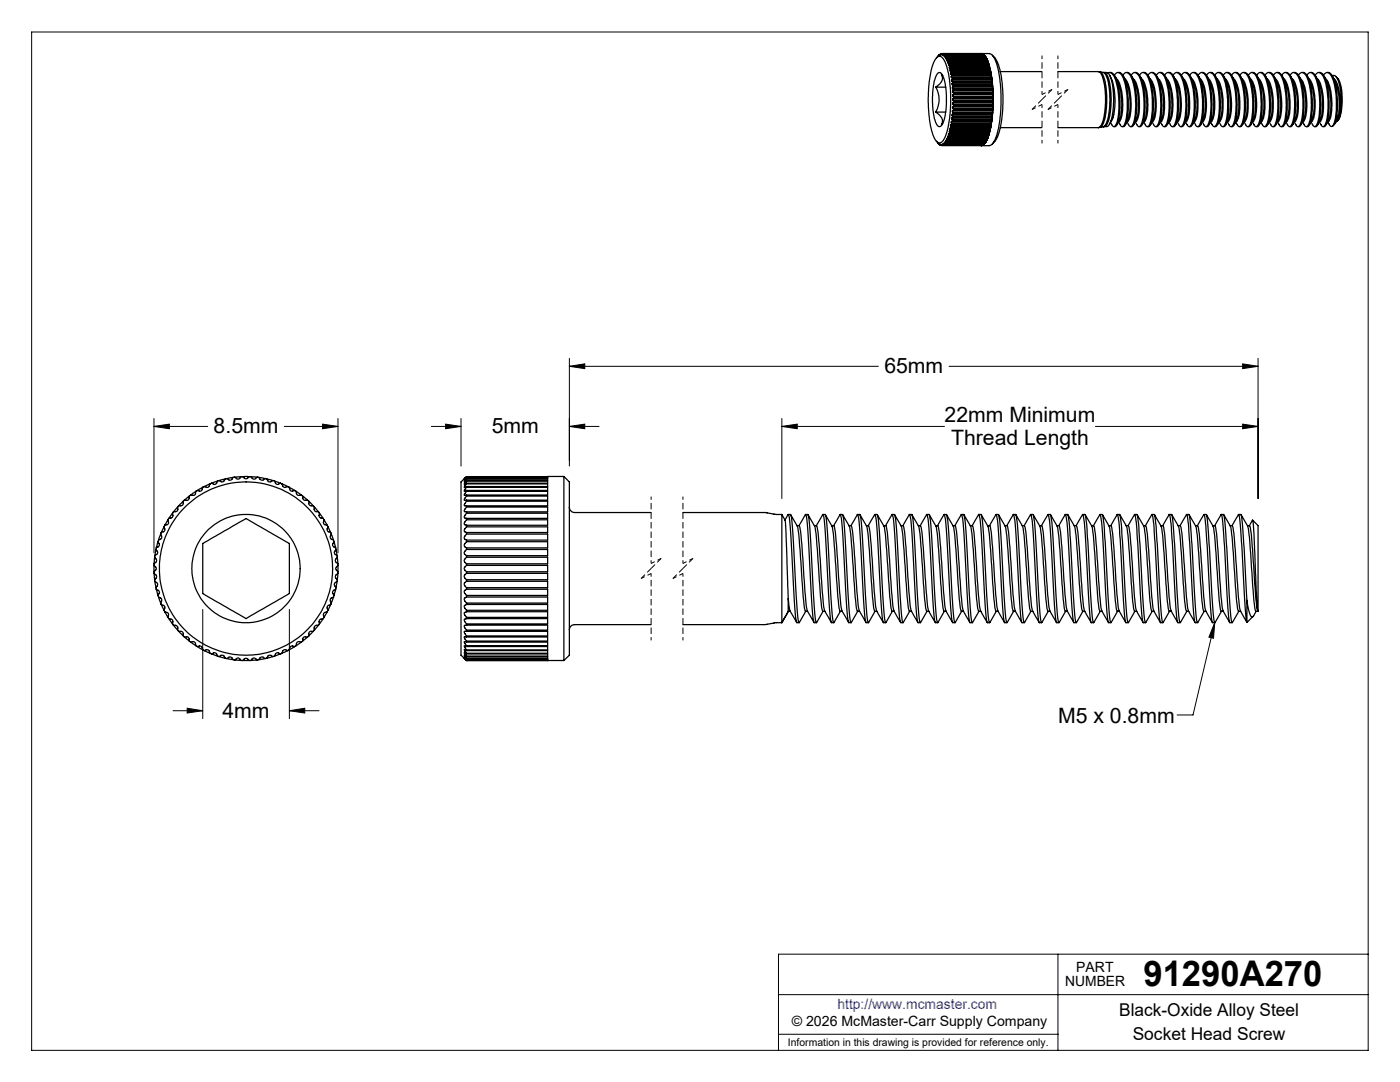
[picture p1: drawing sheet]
<svg xmlns="http://www.w3.org/2000/svg" width="279mm" height="216mm" viewBox="0 0 279 216" stroke-linecap="round" stroke-linejoin="round" font-family="sans-serif">
<defs><g id="words">
<text font-size="7.1" x="228.2" y="196.8">91290A270</text>
<g font-size="4.2">
<text x="176.5" y="74.5">65mm</text>
<text x="42.6" y="86.5">8.5mm</text>
<text x="98.1" y="86.5">5mm</text>
<text x="188.5" y="84.1">22mm Minimum</text>
<text x="189.8" y="88.9">Thread Length</text>
<text x="44.4" y="143.2">4mm</text>
<text x="211.2" y="144.2">M5 x 0.8mm</text>
</g>
<g font-size="3.5">
<text x="223.4" y="202.8">Black-Oxide Alloy Steel</text>
<text x="226.1" y="207.5">Socket Head Screw</text>
</g>
<g font-size="2.8">
<text x="212.6" y="196.8">NUMBER</text>
<text x="214.8" y="194">PART</text>
<text x="158" y="204.8">© 2026 McMaster-Carr Supply Company</text>
</g>
<text font-size="2.8" fill="#00f" x="167.1" y="201.4">http://www.mcmaster.com</text>
<text font-size="2.1" x="157.3" y="208.6">Information in this drawing is provided for reference only.</text>
</g></defs>
<g fill="none" stroke="#000" stroke-width=".2">
<path d="M6.3 6.4h266.7v203.2h-266.7zM113.6 73.1l3.1-.5v1zM113.6 71.5v21.5M113.6 73.1h61.7M189.4 73.1h61.7M248 72.6l3.1 .5-3.1 .5zM251.1 71.5v28M30.7 85.1l3.1-.5v.9zM30.7 83.5v26.8M30.7 85.1h10.8M56.7 85.1h10.8M64.4 84.6l3.1 .5-3.1 .4z"/>
<path d="M67.5 83.5v26.8M86.1 85.1h5.9M88.9 84.6l3.1 .5-3.1 .4zM92 83.5v9.5M113.6 85.1l3.1-.5v.9zM113.6 85.1h6M156 85.1l3.1-.5v.9zM156 85.1h32.5M156 83.5v16M218.6 85.1h32.5M248 84.6l3.1 .5-3.1 .4zM40.5 121.6v21.8"/>
<path d="M57.7 121.6v21.8M242.4 124.2l-.2 3.2-.9-.3zM242.4 124.2l-4.3 18.5h-3.2M34.5 141.8h6M37.4 141.3l3.1 .5-3.1 .5zM57.7 141.8l3.1-.5v1zM57.7 141.8h6M155.4 198.5h117.6M211.1 190.4v19.2M273 190.4h-117.6v19.2M155.4 206.4h55.7"/>
</g>
<g fill="none" stroke="#000" stroke-width=".25">
<path d="M186.8 17.4a5.2 5.2 0 0 1 0 5M186.8 17.4h1.9M186.9 11.5a.86 .86 0 0 1 .9-.2 .86 .86 0 0 1 .6 .7l.4 .9 .5 1.6 .4 4.2-.2 4.7-.3 2.3-.5 1.5a1.52 1.52 0 0 1-1.4 1.3 3.8 3.8 0 0 1-1.5-2.8l-.3-1.9-.2-2.4v-3.7l.5-3.7 .5-1.5zM187 14.7a.57 .57 0 0 1 .7-.2 .57 .57 0 0 1 .4 .5l.5 1.7 .3 2.2-.1 2.9-.4 2.3a1.21 1.21 0 0 1-1 1.2l-.1-.1a4.9 4.9 0 0 1-1.1-3.4l-.1-1.3 .1-2.8 .3-1.6zM187.2 11.2l-.3 .3M187.3 11.1h.1M187.3 11.1l-.1 .1M187.4 11h.1M187.5 10.9l-.3 .3M187.5 10.9l-.1 .1M187.5 10.9h.2M187.7 10.8l-.3 .2"/>
<path d="M187.7 10.8h.1M187.7 10.8l-.1 .1h.1M187.8 10.9h.1M187.9 10.9l.2-.2-.1 .2M187.9 10.7l-.2 .2M187.9 10.7h9.5a2.47 2.47 0 0 1 1.5 2l.3 1.3 .5 2.9 .1 4.1-.4 3.7-.7 2.8a2.12 2.12 0 0 1-1.3 1.6h-1.6M187.9 10.7l-.1 .2M188 10.9h.1M188.1 15.1l-.2-.2a1.7 1.7 0 0 1-.9 2.3l-.2 .2M188.2 11h.2M188.3 10.8l-.1 .2M188.3 10.8l-.3 .2v-.1"/>
<path d="M188.3 10.8h7.9M188.4 11.1h.3M188.5 10.9l-.3 .1M188.5 10.9h.1M188.6 10.9l-.2 .2M188.6 10.9h7.8M188.6 11.3v.2l.3-.1M188.6 11.3h8M188.7 11.1l-.2 .1-.1-.1M188.7 11.1h.1M188.7 11.1l-.1 .2M188.7 11.1h7.9"/>
<path d="M188.8 11.6v.2l.3-.1M188.8 11.6h8M188.9 11.4h.1M188.9 11.4l-.1 .2M188.9 11.4h7.9M189 12l-.1 .1h.4M189 12h8M189.1 11.7h.1M189.1 11.7l-.1 .3M189.1 11.7h7.9M189.2 12.4v.2l.2-.1M189.2 12.4h7.9"/>
<path d="M189.3 12.1v.1M189.3 12.2l-.1 .2M189.3 12.2h7.8M189.3 12.8h8M189.4 12.5l.1 .1M189.5 12.6l-.2 .2M189.5 12.6h7.8M189.5 13.4h7.9M189.6 13.1v.1M189.6 13.9l.1 .3h8M189.6 13.2l-.1 .2M189.6 13.2h7.8"/>
<path d="M189.6 13.9h8M189.8 13.6v.1M189.8 14.6v.2M189.8 14.6h7.9M189.8 13.7l-.2 .2M189.8 14.8l.2 .1M189.8 13.7h7.8M189.8 14.8h8M189.9 15.2v.3M189.9 15.2h7.9M189.9 14.2v.2M189.9 14.4l-.1 .2"/>
<path d="M189.9 15.5l.2 .1M189.9 14.4h7.8M189.9 15.5h8M190 15.9l-.1 .3h.1M190 15.9h7.9M190 14.9v.1M190 16.2l.2 .1M190 14.9h7.8M190 16.2h8M190 16.6l.1 .3M190 15l-.1 .2M190 15h7.8"/>
<path d="M190 16.6h8M190.1 16.9l.2 .1M190.1 16.9h7.9M190.1 15.6v.1M190.1 17.4v.3M190.1 17.7l.2 .1M190.1 15.6h7.8M190.1 17.7h8M190.1 17.4h8M190.1 18.1l.1 .4M190.1 15.7l-.1 .2M190.1 15.7h7.8"/>
<path d="M190.1 18.1h8M190.2 18.9v.4M190.2 19.7v.3M190.2 18.5l.2 .1M190.2 19.3l.2 .1M190.2 19.7h8M190.2 19.3h8M190.2 18.9h8M190.2 18.5h8M190.2 16.3v.1M190.2 16.4l-.2 .2M190.2 16.4h7.8"/>
<path d="M190.2 16.3h7.8M190.3 17v.2M190.3 17.2l-.2 .2M190.3 17.2h7.8M190.3 17h7.8M190.3 17.8v.2M190.3 18l-.2 .1M190.3 18h7.9M190.3 17.8h7.9M190.4 18.6v.2M190.4 18.8l-.2 .1M190.4 18.8h7.8"/>
<path d="M190.4 18.6h7.8M190.4 19.4v.1M190.4 19.5l-.2 .2M190.4 19.5h7.8M190.4 19.4h7.8M195.8 10.7h.1M196 10.8h.1M196.2 10.8l.1 .1h-7.8M196.2 10.8v.1M196.4 10.9l.1 .2h-7.8M196.4 10.9v.2M196.6 11.1l.1 .3h-7.8"/>
<path d="M196.6 11.1v.2M196.6 11.3v.1M196.8 11.4l.1 .3h-7.8M196.8 11.4v.3M197 11.7l.1 .4h-7.8M197 12v.1M197 11.7v.3M197.1 12.2l.2 .3h-7.9M197.1 12.4l.1 .1M197.1 12.2v.2M197.3 12.6l.1 .5h-8.1v-.3M197.3 12.8v.3"/>
<path d="M197.3 12.6v.2M197.4 13.2l.2 .4h-8.1v-.2M197.4 13.4l.1 .2M197.4 13.2v.2M197.6 13.7l.1 .5M197.6 13.9l.1 .3M197.6 13.7v.2M197.7 14.4l.1 .5M197.7 14.6l.1 .2M197.7 14.4v.2M197.8 14.8v.1M197.8 15l.1 .6"/>
<path d="M197.8 15.2l.1 .3M197.8 15v.2M197.9 15.5v.1M197.9 15.7l.1 .6M197.9 15.9l.1 .3M197.9 15.7v.2M198 16.2v.1M198 16.6v.3M198 16.4l.1 .6M198 11l1 1.3 .5 1.5 .5 2.9 .2 2.2-.1 3.7-.5 2.9-.6 1.9-1 1.3M198 16.9l.1 .1M198 16.4v.2"/>
<path d="M198.1 17.4v.3M198.1 17.2l.1 .6M198.1 18.1l.1 .4M198.1 17.7l.1 .1M198.1 17.2v.2M198.2 18v.6M198.2 18.9v.4M198.2 19.3v.1M198.2 18.5v.1M198.2 18l-.1 .1M198.2 18.8v.6M198.2 19.7v.3"/>
<path d="M198.2 18.8v.1M198.2 19.5v.7M198.2 19.5v.2M199.6 14.3h8.3M211.1 14.3h8.1M219.2 14.3h.3M219.2 14.3a2.39 2.39 0 0 1 1.1 2.1l.3 2v2.2l-.2 2.5-.4 1.3a1.44 1.44 0 0 1-.8 1.1M219.5 14.3a2.28 2.28 0 0 1 1 1.9l.3 2.3 .1 2.2-.2 1.7-.3 1.6a1.97 1.97 0 0 1-.9 1.4M219.5 14.3l.7 .2M220.2 14.5h.1M220.2 14.5a3.5 3.5 0 0 1 1.1 2.8l.2 3.9-.5 2.8a1.78 1.78 0 0 1-.8 1.3M220.3 14.5h.5a2.28 2.28 0 0 1 1.1 2l.3 2.1v1.8l-.1 1.9-.4 1.9a1.2 1.2 0 0 1-.9 1.1h-.5"/>
<path d="M220.3 14.5a2.82 2.82 0 0 1 1.2 2.4l.3 3.5-.2 1.9-.3 1.7a1.58 1.58 0 0 1-1 1.3M221.1 14.6a.83 .83 0 0 1 1.2 .6 16.1 16.1 0 0 1 .5 9.5 .46 .46 0 0 1-.4 .6 .46 .46 0 0 1-.5-.4l-.2-.5M221.5 14.5a1.6 1.6 0 0 1 1.3 1.5 16 16 0 0 1 .2 8.8 .51 .51 0 0 1-.7 .5M221.5 15.1l.5 1.1 .4 2.1 .1 2.3-.3 2.3M222.4 15a.79 .79 0 0 1 .9-.5 .79 .79 0 0 1 .7 .7 15.6 15.6 0 0 1 .4 9.7 .42 .42 0 0 1-.4 .4 .42 .42 0 0 1-.4-.4l-.4-.6M222.6 15.3a12.4 12.4 0 0 1 .8 8.6l-.4 1M222.7 15.7a6.1 6.1 0 0 1 1.3 4.1 7.9 7.9 0 0 1-.5 4.3l-.2 .1M223.1 14.5a1.43 1.43 0 0 1 1.3 1.3 16 16 0 0 1 .2 9.1l-.2 .3-.4 .1M224.1 15a.76 .76 0 0 1 .7-.5 .76 .76 0 0 1 .8 .6 15.2 15.2 0 0 1 .5 9.8 .42 .42 0 0 1-.5 .4 .42 .42 0 0 1-.4-.4l-.3-.6M224.3 15.3a11.9 11.9 0 0 1 .8 8.6l-.5 1M224.4 15.7a6.5 6.5 0 0 1 1.3 4.4 7 7 0 0 1-.6 4l-.1 .1M224.8 14.5a1.6 1.6 0 0 1 1.4 1.5 15.5 15.5 0 0 1 0 8.9l-.2 .3-.4 .1"/>
<path d="M225.7 15a.76 .76 0 0 1 .8-.5 .76 .76 0 0 1 .7 .6 15.4 15.4 0 0 1 .7 9.5l-.1 .1a.46 .46 0 0 1-.4 .6 .46 .46 0 0 1-.5-.4l-.3-.6M225.9 15.3a11.9 11.9 0 0 1 .9 8.6l-.5 1M226.1 15.7a5.9 5.9 0 0 1 1.3 4.1 6.5 6.5 0 0 1-.6 4.3l-.1 .1M226.5 14.5a1.6 1.6 0 0 1 1.4 1.5 16 16 0 0 1 .1 8.8 .51 .51 0 0 1-.7 .5M227.4 15a.79 .79 0 0 1 .9-.5 .79 .79 0 0 1 .7 .7 15.6 15.6 0 0 1 .4 9.7 .42 .42 0 0 1-.4 .4 .42 .42 0 0 1-.4-.4l-.4-.6M227.6 15.3a12.2 12.2 0 0 1 .9 8.6l-.5 1M227.8 15.7a6.1 6.1 0 0 1 1.3 4.1 7.9 7.9 0 0 1-.6 4.3l-.1 .1M228.1 14.5a1.43 1.43 0 0 1 1.3 1.3 16 16 0 0 1 .2 9.1l-.2 .3-.4 .1M229.1 15a.76 .76 0 0 1 .7-.5 .76 .76 0 0 1 .8 .6 15.2 15.2 0 0 1 .5 9.8 .42 .42 0 0 1-.5 .4 .42 .42 0 0 1-.4-.4l-.3-.6M229.3 15.3a12.4 12.4 0 0 1 .8 8.6l-.5 1M229.4 15.7a6.5 6.5 0 0 1 1.3 4.4 7 7 0 0 1-.5 4l-.2 .1M229.8 14.5a1.6 1.6 0 0 1 1.4 1.5 15.5 15.5 0 0 1 0 8.9l-.2 .3-.4 .1"/>
<path d="M230.8 15a.76 .76 0 0 1 .7-.5 .76 .76 0 0 1 .7 .6 15.4 15.4 0 0 1 .7 9.5l-.1 .1a.46 .46 0 0 1-.4 .6 .46 .46 0 0 1-.5-.4l-.3-.6M230.9 15.3a11.6 11.6 0 0 1 .7 8.9l-.3 .7M231.1 15.7a5.9 5.9 0 0 1 1.3 4.1 6.5 6.5 0 0 1-.6 4.3l-.1 .1M231.5 14.5a1.6 1.6 0 0 1 1.4 1.5 16 16 0 0 1 .1 8.8 .51 .51 0 0 1-.7 .5M232.4 15a.82 .82 0 0 1 .9-.5 .82 .82 0 0 1 .7 .7 15.6 15.6 0 0 1 .4 9.7 .42 .42 0 0 1-.4 .4 .42 .42 0 0 1-.4-.4l-.3-.6M232.6 15.3a12.2 12.2 0 0 1 .9 8.6l-.5 1M232.8 15.7a5.8 5.8 0 0 1 1.2 3.8 8.1 8.1 0 0 1-.5 4.6l-.1 .1M233.2 14.5a1.43 1.43 0 0 1 1.3 1.3 16 16 0 0 1 .1 9.1l-.2 .3-.4 .1M234.1 15a.76 .76 0 0 1 .8-.5 .76 .76 0 0 1 .7 .6 15.2 15.2 0 0 1 .5 9.8 .42 .42 0 0 1-.4 .4 .42 .42 0 0 1-.5-.4l-.3-.6M234.3 15.3a12.4 12.4 0 0 1 .8 8.6l-.5 1M234.5 15.7a6.5 6.5 0 0 1 1.2 4.4 7 7 0 0 1-.5 4l-.2 .1M234.8 14.5a1.6 1.6 0 0 1 1.4 1.5 15.5 15.5 0 0 1 .1 8.9l-.3 .3-.3 .1"/>
<path d="M235.8 15a.76 .76 0 0 1 .7-.5 .76 .76 0 0 1 .7 .6 15.4 15.4 0 0 1 .7 9.5l-.1 .1a.46 .46 0 0 1-.4 .6 .46 .46 0 0 1-.5-.4l-.3-.6M235.9 15.3a11.6 11.6 0 0 1 .7 8.9l-.3 .7M236.1 15.7a5.9 5.9 0 0 1 1.3 4.1 6.5 6.5 0 0 1-.6 4.3l-.1 .1M236.5 14.5a1.6 1.6 0 0 1 1.4 1.5 16 16 0 0 1 .1 8.8 .53 .53 0 0 1-.7 .5M237.4 15a.82 .82 0 0 1 .9-.5 .82 .82 0 0 1 .7 .7 15.6 15.6 0 0 1 .4 9.7 .42 .42 0 0 1-.4 .4 .42 .42 0 0 1-.4-.4l-.3-.6M237.6 15.3a12.2 12.2 0 0 1 .9 8.6l-.5 1M237.8 15.7a5.8 5.8 0 0 1 1.2 3.8 8.1 8.1 0 0 1-.5 4.6l-.1 .1M238.2 14.5a1.43 1.43 0 0 1 1.3 1.3 16 16 0 0 1 .1 9.1l-.2 .3-.4 .1M239.1 15a.76 .76 0 0 1 .8-.5 .76 .76 0 0 1 .7 .6 15.2 15.2 0 0 1 .5 9.8 .42 .42 0 0 1-.4 .4 .42 .42 0 0 1-.5-.4l-.3-.6M239.3 15.3a12.4 12.4 0 0 1 .8 8.6l-.5 1M239.5 15.7a6.5 6.5 0 0 1 1.2 4.4 7 7 0 0 1-.5 4l-.2 .1M239.8 14.5a1.59 1.59 0 0 1 1.4 1.5 15.5 15.5 0 0 1 .1 8.9l-.2 .3-.4 .1"/>
<path d="M240.8 15a.76 .76 0 0 1 .7-.5 .76 .76 0 0 1 .8 .6 15.4 15.4 0 0 1 .6 9.5l-.1 .1a.46 .46 0 0 1-.4 .6 .46 .46 0 0 1-.5-.4l-.3-.6M240.9 15.3a11.6 11.6 0 0 1 .8 8.9l-.4 .7M241.1 15.7a5.1 5.1 0 0 1 1.3 3.5 9.6 9.6 0 0 1-.5 4.8l-.2 .2M241.5 14.5a1.6 1.6 0 0 1 1.4 1.5 16 16 0 0 1 .1 8.8 .53 .53 0 0 1-.7 .5M242.4 15a.82 .82 0 0 1 .9-.5 .82 .82 0 0 1 .7 .7 15.6 15.6 0 0 1 .4 9.7 .42 .42 0 0 1-.4 .4 .42 .42 0 0 1-.4-.4l-.3-.6M242.6 15.3a12.2 12.2 0 0 1 .9 8.6l-.5 1M242.8 15.7a5.8 5.8 0 0 1 1.3 3.8 8.1 8.1 0 0 1-.6 4.6l-.1 .1M243.2 14.5a1.43 1.43 0 0 1 1.3 1.3 16 16 0 0 1 .1 9.1l-.2 .3-.4 .1M244.1 15a.76 .76 0 0 1 .8-.5 .76 .76 0 0 1 .7 .6 15.2 15.2 0 0 1 .5 9.8 .42 .42 0 0 1-.4 .4 .42 .42 0 0 1-.4-.4l-.4-.6M244.3 15.3a12.4 12.4 0 0 1 .8 8.6l-.4 1M244.5 15.7a6.5 6.5 0 0 1 1.2 4.4 7 7 0 0 1-.5 4l-.2 .1M244.8 14.5a1.49 1.49 0 0 1 1.4 1.3 15.6 15.6 0 0 1 .1 9.1l-.2 .3-.4 .1"/>
<path d="M245.8 15a.76 .76 0 0 1 .7-.5 .76 .76 0 0 1 .8 .6 15.4 15.4 0 0 1 .6 9.5l-.1 .1a.46 .46 0 0 1-.4 .6 .46 .46 0 0 1-.5-.4l-.3-.6M246 15.3a11.6 11.6 0 0 1 .7 8.9l-.4 .7M246.1 15.7a5.1 5.1 0 0 1 1.3 3.5 9.6 9.6 0 0 1-.5 4.8l-.2 .2M246.5 14.5a1.6 1.6 0 0 1 1.4 1.5 16 16 0 0 1 .1 8.8 .53 .53 0 0 1-.7 .5M247.4 15a.82 .82 0 0 1 .9-.5 .82 .82 0 0 1 .7 .7 15.6 15.6 0 0 1 .4 9.7 .42 .42 0 0 1-.4 .4 .42 .42 0 0 1-.4-.4l-.3-.6M247.6 15.3a12.2 12.2 0 0 1 .9 8.6l-.5 1M247.8 15.7a5.8 5.8 0 0 1 1.3 3.8 8.1 8.1 0 0 1-.6 4.6l-.1 .1M248.2 14.5a1.43 1.43 0 0 1 1.3 1.3 16 16 0 0 1 .1 9.1l-.2 .3-.4 .1M249.1 15a.76 .76 0 0 1 .8-.5 .76 .76 0 0 1 .7 .6 15.2 15.2 0 0 1 .5 9.8 .42 .42 0 0 1-.4 .4 .42 .42 0 0 1-.4-.4l-.4-.6M249.3 15.3a12.4 12.4 0 0 1 .9 8.6l-.5 1M249.4 15.7a5.3 5.3 0 0 1 1.3 3.8 8.1 8.1 0 0 1-.5 4.6l-.2 .1M249.8 14.5a1.49 1.49 0 0 1 1.4 1.3 17 17 0 0 1 .2 9 .53 .53 0 0 1-.7 .5"/>
<path d="M250.8 15a.76 .76 0 0 1 .7-.5 .76 .76 0 0 1 .8 .6 15.4 15.4 0 0 1 .6 9.5l-.1 .1a.46 .46 0 0 1-.4 .6 .46 .46 0 0 1-.5-.4l-.3-.6M251 15.3a11.6 11.6 0 0 1 .7 8.9l-.4 .7M251.1 15.7a4.8 4.8 0 0 1 1.2 3.2 10.1 10.1 0 0 1-.4 5.1l-.2 .2M251.5 14.5a1.6 1.6 0 0 1 1.4 1.5 16 16 0 0 1 .1 8.8 .53 .53 0 0 1-.7 .5M252.4 15a.82 .82 0 0 1 .9-.5 .82 .82 0 0 1 .7 .7 15.6 15.6 0 0 1 .5 9.7 .42 .42 0 0 1-.5 .4 .42 .42 0 0 1-.4-.4l-.3-.6M252.6 15.3a12.2 12.2 0 0 1 .9 8.6l-.5 1M252.8 15.7a5.9 5.9 0 0 1 1.3 4.1 6.5 6.5 0 0 1-.6 4.3l-.1 .1M253.2 14.5a1.43 1.43 0 0 1 1.3 1.3 16.1 16.1 0 0 1 .2 9l-.3 .4-.4 .1M254.1 15a.76 .76 0 0 1 .8-.5 .76 .76 0 0 1 .7 .6 15.2 15.2 0 0 1 .5 9.8 .42 .42 0 0 1-.4 .4 .42 .42 0 0 1-.4-.4l-.3-.6M254.3 15.3a12.4 12.4 0 0 1 .9 8.6l-.5 1M254.5 15.7a5.3 5.3 0 0 1 1.2 3.8 8.1 8.1 0 0 1-.5 4.6l-.1 .1M254.8 14.5a1.49 1.49 0 0 1 1.4 1.3 17 17 0 0 1 .2 9 .53 .53 0 0 1-.7 .5"/>
<path d="M255.8 15a.76 .76 0 0 1 .8-.5 .76 .76 0 0 1 .7 .6 15.4 15.4 0 0 1 .6 9.5l-.1 .1a.46 .46 0 0 1-.3 .6 .46 .46 0 0 1-.6-.4l-.3-.6M256 15.3a11.6 11.6 0 0 1 .7 8.9l-.4 .7M256.2 15.7a5.6 5.6 0 0 1 1.2 3.8 7.1 7.1 0 0 1-.6 4.6v.1M256.5 14.5a1.6 1.6 0 0 1 1.4 1.5 16 16 0 0 1 .1 8.8 .53 .53 0 0 1-.6 .5M257.5 15a.82 .82 0 0 1 .8-.5 .82 .82 0 0 1 .7 .7 15.6 15.6 0 0 1 .5 9.7 .42 .42 0 0 1-.5 .4 .42 .42 0 0 1-.4-.4l-.3-.6M257.6 15.3a12.2 12.2 0 0 1 .9 8.6l-.5 1M257.8 15.7a5.9 5.9 0 0 1 1.3 4.1 6.5 6.5 0 0 1-.6 4.3l-.1 .1M258.2 14.5a1.43 1.43 0 0 1 1.3 1.3 16.1 16.1 0 0 1 .2 9l-.3 .4-.4 .1M259.2 15a.76 .76 0 0 1 .7-.5 .76 .76 0 0 1 .7 .6 15.2 15.2 0 0 1 .5 9.8 .42 .42 0 0 1-.4 .4 .42 .42 0 0 1-.4-.4l-.3-.6M259.3 15.3a12.4 12.4 0 0 1 .9 8.6l-.5 1M259.5 15.7a5.1 5.1 0 0 1 1.2 3.5 8.6 8.6 0 0 1-.5 4.9l-.1 .1M259.9 14.5a1.49 1.49 0 0 1 1.3 1.3 17 17 0 0 1 .2 9 .53 .53 0 0 1-.7 .5"/>
<path d="M260.8 15a.76 .76 0 0 1 .8-.5 .76 .76 0 0 1 .7 .6 15.4 15.4 0 0 1 .6 9.5v.1a.46 .46 0 0 1-.4 .6 .46 .46 0 0 1-.6-.4l-.2-.6M261 15.3a11.6 11.6 0 0 1 .7 8.9l-.4 .7M261.2 15.7a5.6 5.6 0 0 1 1.2 3.8 9 9 0 0 1-.5 4.5l-.1 .2M261.5 14.5a1.6 1.6 0 0 1 1.4 1.5 16 16 0 0 1 .1 8.8 .53 .53 0 0 1-.6 .5M262.5 15a.76 .76 0 0 1 .7-.5 .76 .76 0 0 1 .7 .6 15.4 15.4 0 0 1 1 8.1l-.3 1.4a.5 .5 0 0 1-.3 .6 .5 .5 0 0 1-.6-.2l-.4-.7M262.6 15.3a11.9 11.9 0 0 1 .9 8.6l-.5 1M262.8 15.7a5.9 5.9 0 0 1 1.3 4.1 6.5 6.5 0 0 1-.6 4.3l-.1 .1M263.2 14.5a1.53 1.53 0 0 1 1.4 1.5 16 16 0 0 1 .1 8.8l-.3 .4-.3 .1M264.2 15a.79 .79 0 0 1 .8-.5 .79 .79 0 0 1 .7 .7 15.6 15.6 0 0 1 .4 9.7l-.2 .3M264.3 15.3a12.4 12.4 0 0 1 .9 8.6l-.5 1M264.5 15.7a5.1 5.1 0 0 1 1.2 3.5 8.6 8.6 0 0 1-.5 4.9l-.1 .1M264.9 14.5a1.43 1.43 0 0 1 1.3 1.3 17.8 17.8 0 0 1 .6 7.2"/>
<path d="M265.9 15.1a.71 .71 0 0 1 1 .7l.4 1.2 .4 2.2v2.2l-.3 1.7a1.19 1.19 0 0 1-.6 1.1M266 15.3a11.9 11.9 0 0 1 .8 8.6l-.3 .7M266.2 15.7a5.6 5.6 0 0 1 1.2 3.8 7.8 7.8 0 0 1-.6 4.6v.1M266.6 15.3l.6 .6 .2 .6 .4 1.4 .1 1.4-.2 2.7-.3 1.5-.4 .5M186.8 22.4a2.09 2.09 0 0 1 1.3 2l-.2 .5 .2-.2M186.8 22.4h1.9M186.9 28.2l.3 .3M187.2 28.5l.3 .4h.2M187.2 28.5l.1 .1M187.3 28.6h.1M187.4 28.7l.1 .1M187.4 28.7l.3 .3"/>
<path d="M187.4 28.7h.1M187.7 28.9l.2 .1M187.7 28.9l-.1-.1 .1 .2M187.7 29h.1M187.8 28.9h.1M187.8 28.9l.1 .1M187.9 29h8.1M188 28.9l.3 .1M188 28.9l.1 .1-.2-.1M188 28.9h.1M188.2 28.8v-.1l.3 .2M188.2 28.8l.1 .2"/>
<path d="M188.2 28.8h.2M188.4 28.6h8.1l-.1 .2M188.4 28.6l.2 .2M188.6 28.8h.1M188.6 28.4h8.1l-.1 .2M188.6 28.4l.1 .2M188.7 28.6l-.3-.1v.1M188.7 28.6h7.9M188.8 28.1l.1 .2M188.8 28.1h8M188.9 28.3h-.3v.1M188.9 28.3h7.9"/>
<path d="M189 27.8l.1 .2M189 27.8h8M189.1 28h-.3v.1M189.1 28h7.8l-.1 .3M189.1 28h.1M189.1 28h7.9M189.2 27.3l.1 .3M189.2 27.3h7.9M189.3 27.7l-.3-.1v.2M189.3 27.7h7.8l-.1 .3M189.3 27.6v.1M189.3 27.6h7.8"/>
<path d="M189.3 26.9l.2 .2M189.3 26.9h8M189.4 27.2h-.3l.1 .1M189.4 27.2h7.9l-.2 .4M189.5 26.4v-.3h8.1l-.2 .5M189.5 27.1l-.1 .1M189.5 26.4l.1 .2M189.5 27.1h7.8M189.5 26.4h7.9M189.6 26.6v.1M189.6 26.7h-.3v.2M189.6 26.7h7.8l-.1 .4"/>
<path d="M189.6 25.8l.2 .2M189.6 26.6h7.8M189.6 25.8h8M189.8 25.2l.1 .2M189.8 25.2h7.9M189.8 24.9v.3M189.8 26v.1M189.8 26h7.8M189.8 24.9h8M189.9 24.5l.1 .2M189.9 24.5h7.9M189.9 24.2v.3"/>
<path d="M189.9 25.4v.1M189.9 25.4h7.8M189.9 24.2h8M190 23.8l.1 .2M190 23.8h7.9M190 23.5v.3M190 24.9h-.2M190 24.9h7.8M190 23.5h8M190 24.7v.2M190 23.1l.2 .2M190 24.7h7.8"/>
<path d="M190 23.1h8M190.1 22.8l-.1 .3M190.1 22.8h7.9M190.1 22v.4M190.1 24.2h7.8M190.1 22.4l.2 .1M190.1 24.2h-.2M190.1 22h8M190.1 22.4h8M190.1 24v.2M190.1 21.6l.2 .2M190.1 24h7.8"/>
<path d="M190.1 21.6h8M190.2 20.5v.3M190.2 21.3l-.1 .3M190.2 20l.2 .2M190.2 20.8l.2 .2M190.2 20h8M190.2 20.5h8M190.2 20.8h8M190.2 21.3h8M190.2 23.3v.2M190.2 23.5h-.2M190.2 23.5h7.8"/>
<path d="M190.2 23.3h7.8M190.3 22.5v.2M190.3 22.7l-.2 .1M190.3 22.7h7.8M190.3 22.5h7.8M190.3 21.8v.1M190.3 21.9l-.2 .1M190.3 21.9h7.9M190.3 21.8h7.9M190.4 21v.2M190.4 21.2l-.2 .1M190.4 21.2h7.8"/>
<path d="M190.4 21h7.8M190.4 20.2v.2M190.4 20.4l-.2 .1M190.4 20.2h7.8M190.4 20.4h7.8M195.8 29h.1M196 29h.1M196.1 29h-.1M196.2 29h-7.9M196.2 28.9v.1M196.3 28.9l-.1 .1M196.4 28.8l-7.9 .1"/>
<path d="M196.4 28.6v.2M196.6 28.4h.1M196.6 28.4v.2M196.8 28v.1M196.8 28.1v.2M197 27.8v.2M197 27.7v.1M197.1 27.3v.3M197.2 27.2l-.1 .1M197.3 26.9v.2M197.3 26.7v.2M197.4 26.4v.2"/>
<path d="M197.5 26.1l-.1 .3M197.6 25.8v.2M197.7 25.5l-.1 .3M197.7 25.5h-8l-.1 .3M197.7 25.5l-.1 .5M197.7 25.2v.2M197.8 24.9l-.1 .3M197.8 24.9l-.1 .5M197.8 24.5v.2M197.8 24.9h.1M197.9 24.2l-.1 .3M197.9 24.2l-.1 .5"/>
<path d="M197.9 23.8v.2M197.9 24.2h.1M198 23.5l-.1 .3M198 23.5l-.1 .5M198 23.1v.2M198 23.5h.1M198 22.8v.3M198.1 22.7l-.1 .6M198.1 22.4v.1M198.1 22.7l-.1 .1M198.1 22v.4M198.1 21.6l.1 .2"/>
<path d="M198.2 21.9l-.1 .6M198.2 20.5v.3M198.2 21.3l-.1 .3M198.2 20.8v.2M198.2 21.9l-.1 .1M198.2 21.2v.6M198.2 20v.2M198.2 21.2v.1M198.2 20.4v.6M198.2 20.4v.1M199.6 25.5h8.3M211.1 25.5h8.1"/>
<path d="M219.5 25.4l-.3 .1M220.2 25.3l-.7 .1M220.3 25.3h-.1M222.2 22.9l-.2 .9-.2 .3M222.2 22.9l-.7 1.8M223.3 24.2h.1M225 24.2h.1M226.6 24.2h.1M226.7 24.2h.1M228.3 24.2h.1M228.4 24.2h.1M230 24.2h.1"/>
<path d="M231.6 24.2h.1M231.7 24.2h.1M233.4 24.2h.1M235 24.2h.1M236.6 24.2h.1M236.7 24.2h.1M238.3 24.2h.1M238.4 24.2h.1M240 24.2h.1M241.7 24.2h.1M243.3 24.2h.1M243.4 24.2h.1"/>
<path d="M245 24.2h.1M246.7 24.2h.1M248.4 24.2h.1M250 24.2h.1M251.7 24.2h.1M253.4 24.2h.1M255 24.2h.1M255.1 24.2h.1M256.7 24.2h.1M256.8 24.2h.1M258.4 24.2h.1M260 24.2h.1"/>
<path d="M260.1 24.2h.1M261.7 24.2h.1M261.8 24.2h.1M263.4 24.2h.1M265 24.3l.4 .7 .3 .3 .2-.1M265 24.2h.1M265.1 24.2h.1M266.7 24.2h.1M266.8 23l-.5 1.6-.4 .6M266.8 23l-.2 1.5-.6 .6M36.8 99.8l-.2 .2M37.8 99l-.2 .7-.8 .1"/>
<path d="M37.8 99l-1 .8M38 98.8l-.2 .2M39.1 98l-.3 .8h-.8M39.1 98l-1.1 .8M39.4 97.9l-.3 .1M40.5 97.2l-.2 .6-.3 .2-.6-.1M40.5 97.2l-1.1 .7M40.7 97.1l-.2 .1M41.9 96.6l-.3 .6-.9-.1M41.9 96.6l-1.2 .5M42.2 96.4l-.3 .2M43.4 96l-.4 .6h-.4l-.4-.2"/>
<path d="M43.4 96l-1.2 .4M43.7 95.9l-.3 .1M45 95.6l-.4 .5-.3 .1-.6-.3M45 95.6l-1.3 .3M45.3 95.5l-.3 .1M46.5 95.2l-.5 .6-.7-.3M46.5 95.2l-1.2 .3M46.8 95.2h-.3M48.1 95.1l-.5 .5-.8-.4M48.1 95.1h.3M48.1 95.1l-1.3 .1M48.4 95.1l.6 .4h.3l.4-.4"/>
<path d="M48.4 95.1h1.3M49.7 95.1h.4M50.1 95.1l.5 .5 .4-.1 .3-.3M50.1 95.1l1.2 .1M51.3 95.2h.3M51.6 95.2l.6 .6 .7-.3M51.6 95.2l1.3 .3M52.9 95.5l.3 .1M53.2 95.6l.4 .5 .4 .1 .5-.3M53.2 95.6l1.3 .3M54.5 95.9l.3 .1M54.8 96l.3 .6 .4 .1 .5-.3"/>
<path d="M54.8 96l1.2 .4M56 96.4l.3 .2M56.3 96.6l.2 .5 .2 .1 .7-.1M56.3 96.6l1.1 .5M57.4 97.1l.3 .1M57.7 97.2l.4 .8 .7-.1M57.7 97.2l1.1 .7M58.8 97.9l.3 .1M59.1 98l.2 .7 .2 .1h.6M59.1 98l1 .8M60.1 98.8l.3 .2M60.4 99l.2 .7 .8 .1"/>
<path d="M60.4 99l1 .8M61.4 99.8l.2 .2M93.1 95.1h.1M93.1 99.8v.2M93.1 99h16.2v.8h-16.2M93.1 98.8v.2M93.1 98h16.2v.8h-16.2M93.1 97.9v.1M93.1 97.2h16.2v.7h-16.2M93.1 97.1v.1M93.1 96.6h16.2v.5h-16.2M93.1 96.4v.2"/>
<path d="M93.1 96h16.2v.4h-16.2M93.1 95.9v.1M93.1 95.6h16.2v.3h-16.2M93.1 95.5v.1M93.1 95.2h16.2v.3h-16.2M93.1 95.2h.1M93.1 95.1l-1.1 1.1v34.5l.8 .8M93.1 95.2l-.5 .6 .5-.3M93.1 95.6l-.5 .6 .5-.3M93.1 96l-.5 .6 .5-.2M93.1 96.6l-.5 .6 .5-.1M93.1 97.2l-.5 .8 .5-.1"/>
<path d="M93.1 98l-.5 .7 .1 .1h.4M93.1 99l-.5 .7 .1 .1h.4M93.1 95.1l-.5 .5 .5-.4M109.3 95.1v.1h-16.2M109.3 95.1h.1M112.5 95.1l1.1 1.1v34.5l-1.1 1.1M112.5 95.1v36.7M112.5 95.1h-19.4M30.7 114.1l.1 .3M30.7 112.8l.5 .5v.4l-.5 .4M30.7 112.8v1.3M30.8 114.4l.5 .6-.4 .7"/>
<path d="M30.8 112.5l-.1 .3M30.8 114.4l.1 1.3M30.9 115.7v.3M30.9 111.2l.4 .7-.5 .6M30.9 111.2l-.1 1.3M30.9 116l.6 .5-.1 .4-.3 .4M30.9 110.9v.3M30.9 116l.2 1.3M31.1 117.3l.1 .3M31.1 109.6l.4 .7-.6 .6M31.1 109.6l-.2 1.3M31.2 117.6l.5 .3 .1 .3-.3 .6"/>
<path d="M31.2 109.3l-.1 .3M31.2 117.6l.3 1.2M31.5 118.8l.1 .3M31.5 108.1l.3 .7-.6 .5M31.5 108.1l-.3 1.2M31.6 119.1l.6 .4 .1 .3-.2 .5M31.6 107.8l-.1 .3M31.6 119.1l.5 1.2M32.1 106.6l.2 .7-.7 .5M32.1 106.6l-.5 1.2M32.2 106.3l-.1 .3M32.7 105.1l.2 .8-.7 .4"/>
<path d="M32.7 105.1l-.5 1.2M32.9 104.8l-.2 .3M33.5 103.7l.1 .8-.2 .2-.5 .1M33.5 103.7l-.6 1.1M33.7 103.4l-.2 .3M34.4 102.4l.1 .6-.1 .3-.7 .1M34.4 102.4l-.7 1M34.6 102.1l-.2 .3M35.5 101.2v.5l-.2 .3-.7 .1M35.5 101.2l-.9 .9M35.7 100.9l-.2 .3M36.6 100l-.2 .8-.7 .1"/>
<path d="M36.6 100l-.9 .9M40.5 108.4l8.6-4.9 8.6 4.9v10l-8.6 5-3-1.7-5.6-3.3zM61.6 100l.1 .7 .2 .2h.6M61.6 100l.9 .9M62.5 100.9l.2 .3M62.7 101.2l.1 .8 .8 .1M62.7 101.2l.9 .9M63.6 102.1l.1 .3M63.7 102.4l.1 .8 .7 .2M63.7 102.4l.8 1M64.5 103.4l.2 .3M64.7 103.7l-.2 .6 .2 .3 .6 .2"/>
<path d="M64.7 103.7l.6 1.1M65.3 104.8l.1 .3M65.4 105.1l-.1 .6v.2l.7 .4M65.4 105.1l.6 1.2M66 106.3l.1 .3M66.1 106.6l-.2 .5 .1 .4 .6 .3M66.1 106.6l.5 1.2M66.6 107.8v.3M66.6 119.1l-.7 .5 .2 .7M66.6 119.1l-.5 1.2M66.6 108.1l-.2 .6 .2 .4 .4 .2M66.6 118.8v.3"/>
<path d="M66.6 108.1l.4 1.2M67 109.3l.1 .3M67 117.6l-.6 .4v.2l.2 .6M67 117.6l-.4 1.2M67.1 109.6l-.4 .6 .1 .4 .5 .3M67.1 117.3l-.1 .3M67.1 109.6l.2 1.3M67.3 110.9v.3M67.3 116l-.6 .6 .4 .7M67.3 116l-.2 1.3M67.3 111.2l-.4 .7 .5 .6M67.3 115.7v.3"/>
<path d="M67.3 111.2l.1 1.3M67.4 112.5l.1 .3M67.4 114.4l-.5 .6 .4 .7M67.4 114.4l-.1 1.3M67.5 112.8l-.5 .7 .5 .6M67.5 114.1l-.1 .3M67.5 112.8v1.3M93.1 119.1h16.2v1.2h-16.2M93.1 118.8v.3M93.1 117.6h16.2v1.2h-16.2M93.1 117.3v.3M93.1 116h16.2v1.3h-16.2"/>
<path d="M93.1 115.7v.3M93.1 114.4h16.2v1.3h-16.2M93.1 114.1v.3M93.1 112.8h16.2v1.3h-16.2M93.1 112.5v.3M93.1 111.2h16.2v1.3h-16.2M93.1 110.9v.3M93.1 109.6h16.2v1.3h-16.2M93.1 109.3v.3M93.1 108.1h16.2v1.2h-16.2M93.1 107.8v.3M93.1 106.6h16.2v1.2h-16.2"/>
<path d="M93.1 106.3v.3M93.1 105.1h16.2v1.2h-16.2M93.1 104.8v.3M93.1 103.7h16.2v1.1h-16.2M93.1 103.4v.3M93.1 102.4h16.2v1h-16.2M93.1 102.1v.3M93.1 101.2h16.2v.9h-16.2M93.1 100.9v.3M93.1 100h16.2v.9h-16.5l-.2-.2zM93.1 101.2l-.5 .6 .1 .3h.4M93.1 102.4l-.5 .7 .1 .2 .4 .1"/>
<path d="M93.1 103.7l-.5 .7 .1 .3 .4 .1M93.1 105.1l-.5 .7 .1 .3 .4 .2M93.1 106.6l-.5 .6 .1 .3 .4 .3M93.1 108.1l-.5 .6 .2 .4 .3 .2M93.1 109.6l-.5 .6 .1 .4 .4 .3M93.1 111.2l-.5 .6 .1 .3 .4 .4M93.1 112.8l-.5 .5 .1 .4 .4 .4M93.1 114.4l-.5 .5 .1 .4 .4 .4M93.1 116l-.5 .5 .1 .3 .4 .5M93.1 117.6l-.5 .4 .1 .3 .4 .5M93.1 119.1l-.5 .4 .5 .8M113.6 101.2l.2 .6 .4 .4 .4 .1h15.3"/>
<path d="M136.3 102.3h16.6l1.6 .3 1.5 .1M156 102.7l.7 1.2 .1 .5 .5 15.1M156 102.7v21.5M156.7 103.8l.6-1.1a38.1 38.1 0 0 1 .7 8.1l.4 7.5a27 27 0 0 0 .6 5.9M157.3 119.5l.4 2.4 1.3 2.3M157.3 102.7h.5a81.7 81.7 0 0 1 .9 12.1l.2 4.5a16 16 0 0 0 .6 4.9M157.3 119.5v2.5M157.8 102.7l1.3 2.3a128.4 128.4 0 0 1 1.2 13.7l.4 3.2 .5 .1M159.1 104.9h.4a67.8 67.8 0 0 1 .9 10.4l.7 6.5 1.4 2.4M159.5 104.9l1.3-2.2a38.1 38.1 0 0 1 .7 8.1l.4 7.5a27 27 0 0 0 .6 5.9h.4M160.8 102.7h.4a81.7 81.7 0 0 1 .9 12.1l.3 4.5a16 16 0 0 0 .5 4.9l1.4-2.2M161.3 102.7l1.3 2.3a128.4 128.4 0 0 1 1.1 13.7l.4 3.2 .5 .1"/>
<path d="M162.5 104.9h.4a67.8 67.8 0 0 1 1 10.4l.6 6.5 1.4 2.4M164.2 102.7l-1.3 2.2M164.2 102.7a38.1 38.1 0 0 1 .8 8.1l.3 7.5a27 27 0 0 0 .6 5.9h.5M164.2 102.7h.5M164.7 102.7a81.7 81.7 0 0 1 .9 12.1l.2 4.5a16 16 0 0 0 .6 4.9l1.3-2.2M164.7 102.7l1.3 2.3a128.4 128.4 0 0 1 1.2 13.7l.3 2.7 .2 .6M166 104.9h.4M166.4 104.9l1.3-2.2a38.1 38.1 0 0 1 .7 8.1l.4 7.5a27 27 0 0 0 .6 5.9M166.4 104.9a67.8 67.8 0 0 1 1 10.4l.6 6.5 1.4 2.4M167.7 102.7h.4a81.7 81.7 0 0 1 1 12.1l.2 4.5a16 16 0 0 0 .6 4.9M168.2 102.7l1.3 2.3a128.4 128.4 0 0 1 1.1 13.7l.5 3.2 .5 .1M169.4 104.9h.5a67.8 67.8 0 0 1 .9 10.4l.6 6.5 1.4 2.4"/>
<path d="M169.8 104.9l1.3-2.2a38.1 38.1 0 0 1 .8 8.1l.4 7.5a27 27 0 0 0 .6 5.9h.4M171.1 102.7h.5a81.7 81.7 0 0 1 .9 12.1l.3 4.5a16 16 0 0 0 .5 4.9l1.3-2.2M171.6 102.7l1.3 2.3a128.4 128.4 0 0 1 1.2 13.7l.4 3.2 .5 .1M172.9 104.9h.4a67.8 67.8 0 0 1 1 10.4l.6 6.5 1.4 2.4M174.6 102.7l-1.3 2.2M174.6 102.7a38.1 38.1 0 0 1 .7 8.1l.4 7.5a27 27 0 0 0 .6 5.9h.5M174.6 102.7h.4a81.7 81.7 0 0 1 1 12.1l.2 4.5a16 16 0 0 0 .6 4.9l1.3-2.2M175.1 102.7l1.3 2.3a128.4 128.4 0 0 1 1.2 13.7l.2 2.7 .2 .6M176.4 104.9h.4a67.8 67.8 0 0 1 .9 10.4l.7 6.5 1.3 2.4M176.7 104.9l1.3-2.2a38.1 38.1 0 0 1 .8 8.1l.4 7.5a27 27 0 0 0 .6 5.9M178 102.7h.5M178.5 102.7a81.7 81.7 0 0 1 .9 12.1l.3 4.5a16 16 0 0 0 .5 4.9l1.3-2.2"/>
<path d="M178.5 102.7l1.3 2.3a128.4 128.4 0 0 1 1.2 13.7l.4 3.2 .5 .1M179.8 104.9h.4M180.2 104.9l1.3-2.2a38.1 38.1 0 0 1 .7 8.1l.4 7.5a27 27 0 0 0 .6 5.9h.5M180.2 104.9a67.8 67.8 0 0 1 1 10.4l.6 6.5 1.4 2.4M181.5 102.7h.5a81.7 81.7 0 0 1 .9 12.1l.2 4.5a16 16 0 0 0 .6 4.9M182 102.7l1.3 2.3a128.4 128.4 0 0 1 1.2 13.7l.4 3.2 .5 .1M183.3 104.9h.4a67.8 67.8 0 0 1 .9 10.4l.7 6.5 1.4 2.4M183.7 104.9l1.3-2.2a38.1 38.1 0 0 1 .7 8.1l.4 7.5a27 27 0 0 0 .6 5.9h.4M185 102.7h.4a81.7 81.7 0 0 1 .9 12.1l.3 4.5a16 16 0 0 0 .5 4.9l1.4-2.2M185.5 102.7l1.3 2.3a128.4 128.4 0 0 1 1.1 13.7l.4 3.2 .5 .1M186.7 104.9h.4a67.8 67.8 0 0 1 1 10.4l.6 6.5 1.4 2.4M188.4 102.7l-1.3 2.2"/>
<path d="M188.4 102.7a38.1 38.1 0 0 1 .8 8.1l.3 7.5a27 27 0 0 0 .6 5.9h.5M188.4 102.7h.5M188.9 102.7a81.7 81.7 0 0 1 .9 12.1l.2 4.5a16 16 0 0 0 .6 4.9l1.3-2.2M188.9 102.7l1.3 2.3a128.4 128.4 0 0 1 1.2 13.7l.3 2.7 .2 .6M190.2 104.9h.4M190.6 104.9l1.3-2.2a38.1 38.1 0 0 1 .7 8.1l.4 8.2a20.5 20.5 0 0 0 .6 5.2M190.6 104.9a67.8 67.8 0 0 1 1 10.4l.6 6.5 1.4 2.4M191.9 102.7h.4a81.7 81.7 0 0 1 1 12.1l.2 4.5a16 16 0 0 0 .6 4.9M192.4 102.7l1.3 2.3a128.4 128.4 0 0 1 1.1 13.7l.5 3.2 .5 .1M193.6 104.9h.5a71 71 0 0 1 1 11l.6 5.9 1.3 2.4M194 104.9l1.3-2.2a38.1 38.1 0 0 1 .8 8.1l.4 8.2a20.5 20.5 0 0 0 .6 5.2h.4M195.3 102.7h.5a81.7 81.7 0 0 1 .9 12.1l.3 4.5a16 16 0 0 0 .5 4.9l1.3-2.2"/>
<path d="M195.8 102.7l1.3 2.3a128.4 128.4 0 0 1 1.2 13.7l.4 3.2 .5 .1M197.1 104.9h.4a71 71 0 0 1 1 11l.6 5.9 1.4 2.4M198.8 102.7l-1.3 2.2M198.8 102.7a38.1 38.1 0 0 1 .7 8.1l.5 8.2a20.5 20.5 0 0 0 .5 5.2h.4M198.8 102.7h.4M199.2 102.7a81.7 81.7 0 0 1 1 12.1l.2 4.5a16 16 0 0 0 .6 4.9l1.3-2.2M199.3 102.7l1.3 2.3a162.1 162.1 0 0 1 1.2 14.7l.2 1.7 .2 .6M200.6 104.9h.4a71 71 0 0 1 1 11l.6 5.9 1.3 2.4M200.9 104.9l1.3-2.2a38.1 38.1 0 0 1 .8 8.1l.4 8.2a20.5 20.5 0 0 0 .6 5.2M202.2 102.7h.5a25.2 25.2 0 0 1 .6 6.5l.6 10.1a16 16 0 0 0 .5 4.9l1.3-2.2M202.7 102.7l1.3 2.3a162.2 162.2 0 0 1 1.3 14.7l.3 2.2 .5 .1M204 104.9h.4"/>
<path d="M204.4 104.9l1.3-2.2a38.1 38.1 0 0 1 .7 8.1l.5 8.2a20.5 20.5 0 0 0 .5 5.2h.5M204.4 104.9a52.2 52.2 0 0 1 .9 9.1l.6 7.1 .2 .8 1.3 2.3M205.7 102.7h.4a25.2 25.2 0 0 1 .7 6.5l.5 10.1a16 16 0 0 0 .6 4.9l1.3-2.2M206.2 102.7l1.3 2.3a162.1 162.1 0 0 1 1.2 14.7l.4 2.2 .5 .1M207.5 104.9h.4M207.9 104.9a52.2 52.2 0 0 1 .9 9.1l.5 7.1 .2 .8 1.4 2.3M209.1 102.7l-1.2 2.2M209.1 102.7h.1a38.1 38.1 0 0 1 .7 8.1l.4 8.2a20.5 20.5 0 0 0 .6 5.2h.4M209.2 102.7h.4a25.2 25.2 0 0 1 .7 6.5l.5 10.1a16 16 0 0 0 .5 4.9l1.4-2.2M209.7 102.7l1.3 2.3a162.1 162.1 0 0 1 1.2 14.7l.2 1.9 .2 .4M210.9 104.9h.4M211.3 104.9l1.3-2.2a16.9 16.9 0 0 1 .6 5.4l.6 10.9a20.5 20.5 0 0 0 .5 5.2h.5"/>
<path d="M211.3 104.9a52.2 52.2 0 0 1 .9 9.1l.6 7.1 .2 .8 1.3 2.3M212.6 102.7h.5a81.7 81.7 0 0 1 .9 12.1l.2 4.5a16 16 0 0 0 .6 4.9l1.3-2.2M213.1 102.7l1.3 2.3a96 96 0 0 1 1 11.5 23.5 23.5 0 0 0 .7 5.5h.4M214.4 104.9h.4M214.8 104.9l1.2-2.2a16.9 16.9 0 0 1 .7 5.4l.5 10.9a20.5 20.5 0 0 0 .6 5.2M214.8 104.9a52.2 52.2 0 0 1 .9 9.1l.6 7.1 .1 .8 1.4 2.3M216.1 102.7h.4a22 22 0 0 1 .6 5.2l.6 11.4a16 16 0 0 0 .6 4.9l1.3-2.2M216.6 102.7l1.3 2.3a96 96 0 0 1 1 11.5 23.5 23.5 0 0 0 .6 5.5h.5M217.8 104.9h.4M218.2 104.9l1.3-2.2a16.9 16.9 0 0 1 .6 5.4l.6 10.9a20.5 20.5 0 0 0 .6 5.2h.4M218.2 104.9h.1a66.2 66.2 0 0 1 .9 10.4l.5 6.1 .2 .5 1.3 2.3M219.5 102.7h.5a22 22 0 0 1 .6 5.2l.6 11.4a16 16 0 0 0 .5 4.9l1.3-2.2"/>
<path d="M220 102.7l1.3 2.3a96 96 0 0 1 1 11.5 23.5 23.5 0 0 0 .7 5.5h.4M221.3 104.9h.4M221.7 104.9a66.2 66.2 0 0 1 1 10.4l.5 6.1 .1 .5 1.4 2.3M223 102.7l-1.3 2.2M223 102.7a125.8 125.8 0 0 1 1 14.3l.2 2a20.5 20.5 0 0 0 .5 5.2h.4M223 102.7h.4a22 22 0 0 1 .6 5.2l.6 11.4a16 16 0 0 0 .6 4.9l1.3-2.2M223.5 102.7l1.3 2.3a96 96 0 0 1 1 11.5 23.5 23.5 0 0 0 .6 5.5M224.8 104.9h.3M225.1 104.9l1.3-2.2a14.5 14.5 0 0 1 .6 4.8l.6 11.5a20.5 20.5 0 0 0 .6 5.2M225.1 104.9h.1a66.2 66.2 0 0 1 .9 10.4l.6 6.1 .1 .5 1.3 2.3M226.4 102.7h.5a73.5 73.5 0 0 1 .9 11.4l.3 5.2a16 16 0 0 0 .5 4.9l1.3-2.2M226.9 102.7l1.3 2.3a96 96 0 0 1 1 11.5 23.5 23.5 0 0 0 .7 5.5h.4"/>
<path d="M228.2 104.9h.4M228.6 104.9l1.3-2.2a80.6 80.6 0 0 1 .9 11.5l.3 4.8a20.5 20.5 0 0 0 .5 5.2h.5M228.6 104.9a66.2 66.2 0 0 1 1 10.4l.5 6.1 .2 .5 1.3 2.3M229.9 102.7h.4a90.8 90.8 0 0 1 1 12.7l.2 3.9a16 16 0 0 0 .6 4.9l1.3-2.2M230.4 102.7l1.3 2.3a96 96 0 0 1 1 11.5 23.5 23.5 0 0 0 .7 5.5h.4M231.7 104.9h.4M232.1 104.9a66.2 66.2 0 0 1 .9 10.4l.6 6.1 .1 .5 1.4 2.3M233.3 102.7l-1.2 2.2M233.3 102.7h.1a80.6 80.6 0 0 1 .9 11.5l.2 4.8a20.5 20.5 0 0 0 .6 5.2h.4M233.4 102.7h.4a90.8 90.8 0 0 1 1 12.7l.2 3.9a16 16 0 0 0 .5 4.9l1.4-2.2M233.9 102.7l1.3 2.3a96 96 0 0 1 .9 11.5 23.5 23.5 0 0 0 .7 5.5M235.1 104.9h.4"/>
<path d="M235.5 104.9l1.3-2.2a80.6 80.6 0 0 1 .9 11.5l.3 4.8a20.5 20.5 0 0 0 .5 5.2M235.5 104.9a66.2 66.2 0 0 1 1 10.4l.5 6.1 .2 .5 1.3 2.3M236.8 102.7h.4a90.8 90.8 0 0 1 1 12.7l.2 3.9a16 16 0 0 0 .6 4.9l1.3-2.2M237.3 102.7l1.3 2.3a96 96 0 0 1 1 11.5 23.5 23.5 0 0 0 .7 5.5h.4M238.6 104.9h.4M239 104.9l1.3-2.2a98.4 98.4 0 0 1 1 12.9l.1 3.4a20.5 20.5 0 0 0 .6 5.2h.4M239 104.9a66.2 66.2 0 0 1 1 10.4l.5 6.1 .1 .5 1.4 2.3M240.3 102.7h.4a90.8 90.8 0 0 1 1 12.7l.2 3.9a16 16 0 0 0 .6 4.9l1.3-2.2M240.8 102.7l1.3 2.3a129.1 129.1 0 0 1 1.1 12.7l.4 3.9 .1 .4h.5M242 104.9h.4M242.4 104.9l1.3-2.2a98.4 98.4 0 0 1 1 12.9l.2 3.4a20.5 20.5 0 0 0 .6 5.2h.4M242.4 104.9h.1a66.2 66.2 0 0 1 .9 10.4l.5 6.1 .2 .5 1.3 2.3"/>
<path d="M243.7 102.7h.5a90.8 90.8 0 0 1 .9 12.7l.3 3.9a16 16 0 0 0 .5 4.9l1.3-2.2M244.2 102.7l1.3 2.3a152.1 152.1 0 0 1 1.2 14.2l.3 2.4 .2 .4h.4M245.5 104.9h.4M245.9 104.9a66.2 66.2 0 0 1 1 10.4l.5 6.1 .1 .5 1.3 2.3M247.2 102.7l-1.3 2.2M247.2 102.7a98.4 98.4 0 0 1 1 12.9l.3 6 .3 2.5M247.2 102.7h.4a90.8 90.8 0 0 1 1 12.7l.2 4.4M247.7 102.7l1.3 2.3a152.1 152.1 0 0 1 1.2 14.2l.3 2.4 .1 .4M248.8 119.8l.6 2.5a.64 .64 0 0 0 .6 .8l.2-.3M248.8 119.8v4.3M249 104.9h.3M249.3 104.9l.7-1.1 .3 2.7 .5 13.7 .3 1.8"/>
<path d="M249.3 104.9h.1a66.2 66.2 0 0 1 .9 10.4l.3 4.4 .4 2.3M250 103.8l1.1 1.1v17.1M32.1 120.3l.1 .3M32.2 120.6l.5 .2 .2 .3-.2 .7M32.2 120.6l.5 1.2M32.7 121.8l.2 .3M32.9 122.1l.7 .3-.1 .8M32.9 122.1l.6 1.1M33.5 123.2l.2 .2M33.7 123.4l.7 .3v.8M33.7 123.4l.7 1.1M34.4 124.5l.2 .2"/>
<path d="M34.6 124.7l.6 .1 .3 .3v.6M34.6 124.7l.9 1M35.5 125.7l.2 .3M35.7 126h.5l.3 .2 .1 .7M35.7 126l.9 .9M36.6 126.9l.2 .2M36.8 127.1h.8l.2 .8M36.8 127.1l1 .8M37.8 127.9l.2 .2M38 128.1h.8l.2 .2 .1 .5M38 128.1l1.1 .7M39.1 128.8l.3 .2"/>
<path d="M39.4 129l.7-.1 .3 .3 .1 .5M39.4 129l1.1 .7M40.5 129.7l.2 .1M40.7 129.8l.5-.2 .4 .1 .3 .7M40.7 129.8l1.2 .6M41.9 130.4l.3 .1M42.2 130.5l.5-.3 .4 .1 .3 .6M42.2 130.5l1.2 .4M43.4 130.9l.3 .1M43.7 131l.7-.3 .6 .6M43.7 131l1.3 .3M45 131.3l.3 .1"/>
<path d="M45.3 131.4l.7-.3 .5 .5M45.3 131.4l1.2 .2M46.5 131.6l.3 .1M46.8 131.7l.7-.4 .6 .5M46.8 131.7l1.3 .1M48.1 131.8h.3M48.4 131.8l.7-.5 .6 .5M48.4 131.8h1.3M49.7 131.8h.4M51.3 131.7l-.4-.4h-.4l-.4 .5M51.3 131.7l-1.2 .1M51.6 131.6l-.3 .1"/>
<path d="M52.9 131.4l-.7-.3-.6 .5M52.9 131.4l-1.3 .2M53.2 131.3l-.3 .1M54.5 131l-.8-.3-.5 .6M54.5 131l-1.3 .3M54.8 130.9l-.3 .1M56 130.5l-.8-.2-.4 .6M56 130.5l-1.2 .4M56.3 130.4l-.3 .1M57.4 129.8l-.7-.1-.4 .7M57.4 129.8l-1.1 .6M57.7 129.7l-.3 .1"/>
<path d="M58.8 129l-.7-.1-.3 .3-.1 .5M58.8 129l-1.1 .7M59.1 128.8l-.3 .2M60.1 128.1l-.4-.1-.4 .1-.2 .7M60.1 128.1l-1 .7M60.4 127.9l-.3 .2M61.4 127.1l-.8 .1-.2 .7M61.4 127.1l-1 .8M61.6 126.9l-.2 .2M62.5 126h-.6l-.2 .1-.1 .8M62.5 126l-.9 .9M62.7 125.7l-.2 .3"/>
<path d="M63.6 124.7l-.6 .1-.3 .3v.6M63.6 124.7l-.9 1M63.7 124.5l-.1 .2M64.5 123.4l-.7 .2-.1 .3v.6M64.5 123.4l-.8 1.1M64.7 123.2l-.2 .2M65.3 122.1l-.7 .3 .1 .8M65.3 122.1l-.6 1.1M65.4 121.8l-.1 .3M66 120.6l-.7 .4 .1 .8M66 120.6l-.6 1.2M66.1 120.3l-.1 .3"/>
<path d="M92.6 126h16.7v.9h-16.2zM92.8 131.4l-.2-.1 .5 .4M92.8 131.4l.3 .4M93.1 131.8h.1M93.1 131.7h16.2v.1M93.1 131.6v.1M93.1 131.4h16.2v.2h-16.2M93.1 131.3v.1M93.1 131h16.2v.3h-16.2M93.1 130.9v.1M93.1 130.5h16.2v.4h-16.2M93.1 130.4v.1"/>
<path d="M93.1 129.8h16.2v.6h-16.2M93.1 129.7v.1M93.1 129h16.2v.7h-16.2M93.1 128.8v.2M93.1 128.1h16.2v.7h-16.2M93.1 127.9v.2M93.1 127.1h16.2v.8h-16.2M93.1 126.9v.2M93.1 125.7v.3M93.1 124.7h16.2v1h-16.2M93.1 124.5v.2M93.1 123.4h16.2v1.1h-16.2"/>
<path d="M93.1 123.2v.2M93.1 122.1h16.2v1.1h-16.2M93.1 121.8v.3M93.1 120.6h16.2v1.2h-16.2M93.1 120.3v.3M93.1 120.6l-.5 .3 .5 .9M93.1 122.1l-.5 .2 .5 .9M93.1 123.4l-.5 .2 .5 .9M93.1 124.7l-.5 .2 .5 .8M93.1 127.1h-.5l.5 .8M93.1 128.1h-.5l.5 .7M93.1 129l-.5-.1 .5 .8"/>
<path d="M93.1 129.8l-.5-.2 .5 .8M93.1 130.5l-.5-.3 .5 .7M93.1 131l-.5-.3 .5 .6M93.1 131.4l-.5-.3 .5 .5M93.1 131.8h19.4M109.3 131.8h.1M129.9 124.6h-15.3l-.6 .3-.3 .3-.1 .5M156 124.2h-1.3l-2 .4h-16.4M157.3 122h.4M157.3 122l-1.3 2.2M159 124.2h.5M160.8 122l-1.3 2.2"/>
<path d="M167.7 122h.4M169.4 124.2h.5M171.2 122l-1.3 2.2M178 122h.5M179.8 124.2h.4M185 122l-1.3 2.2M191.9 122h.4M193.6 124.2h.5M195.4 122l-1.3 2.2M202.2 122h.5M204 124.2h.4M212.6 122h.4"/>
<path d="M217.8 124.2h.4M226.4 122h.5M228.2 124.2h.4M236.8 122h.4M238.5 124.2h.5M248.8 124.1l.1 .1M250 123l-1.1 1.2M250.6 122h.5M250.7 122l-.5 .9"/>
<circle cx="49.1" cy="113.4" r="10.8"/>
<circle cx="49.1" cy="113.5" r="17.3"/>
</g>
<path d="M208 11.1v7.8M211.1 11.1v7.8M208 20.9v7.7M211.1 20.9v7.7M129.9 99.1v13.3M136.3 99.1v13.3M129.9 114.4v13.4M136.3 114.4v13.4" fill="none" stroke="#000" stroke-width=".2" stroke-dasharray="1.3 .6" stroke-dashoffset=".6" stroke-linecap="butt"/>
<path d="M208 18.9l2-1M211.1 18.9l2-1M206 21.9l2-1M209.1 21.9l2-1M127.9 115.4l2-1M129.9 112.4l2-1M134.3 115.4l2-1M136.3 112.4l2-1" fill="none" stroke="#000" stroke-width=".2" stroke-dasharray="1.3 .6" stroke-dashoffset=".5" stroke-linecap="butt"/>
<path d="M208 19.9l-2 2M210 17.9l-2 2M211.1 19.9l-2 2M213.1 17.9l-2 2M129.9 113.4l-2 2M131.9 111.4l-2 2M136.3 113.4l-2 2M138.3 111.4l-2 2" fill="none" stroke="#000" stroke-width=".2" stroke-dasharray="1.3 .6" stroke-dashoffset=".2" stroke-linecap="butt"/>
<path d="M37.4 141.3l3.1 .5-3.1 .5zM57.7 141.8l3.1-.5v1zM30.7 85.1l3.1-.5v.9zM64.4 84.6l3.1 .5-3.1 .4zM156 85.1l3.1-.5v.9zM248 84.6l3.1 .5-3.1 .4zM113.6 85.1l3.1-.5v.9zM88.9 84.6l3.1 .5-3.1 .4zM113.6 73.1l3.1-.5v1zM248 72.6l3.1 .5-3.1 .5zM242.4 124.2l-.2 3.2-.9-.3z" fill="#000"/>
<use href="#words"/>
</svg>
